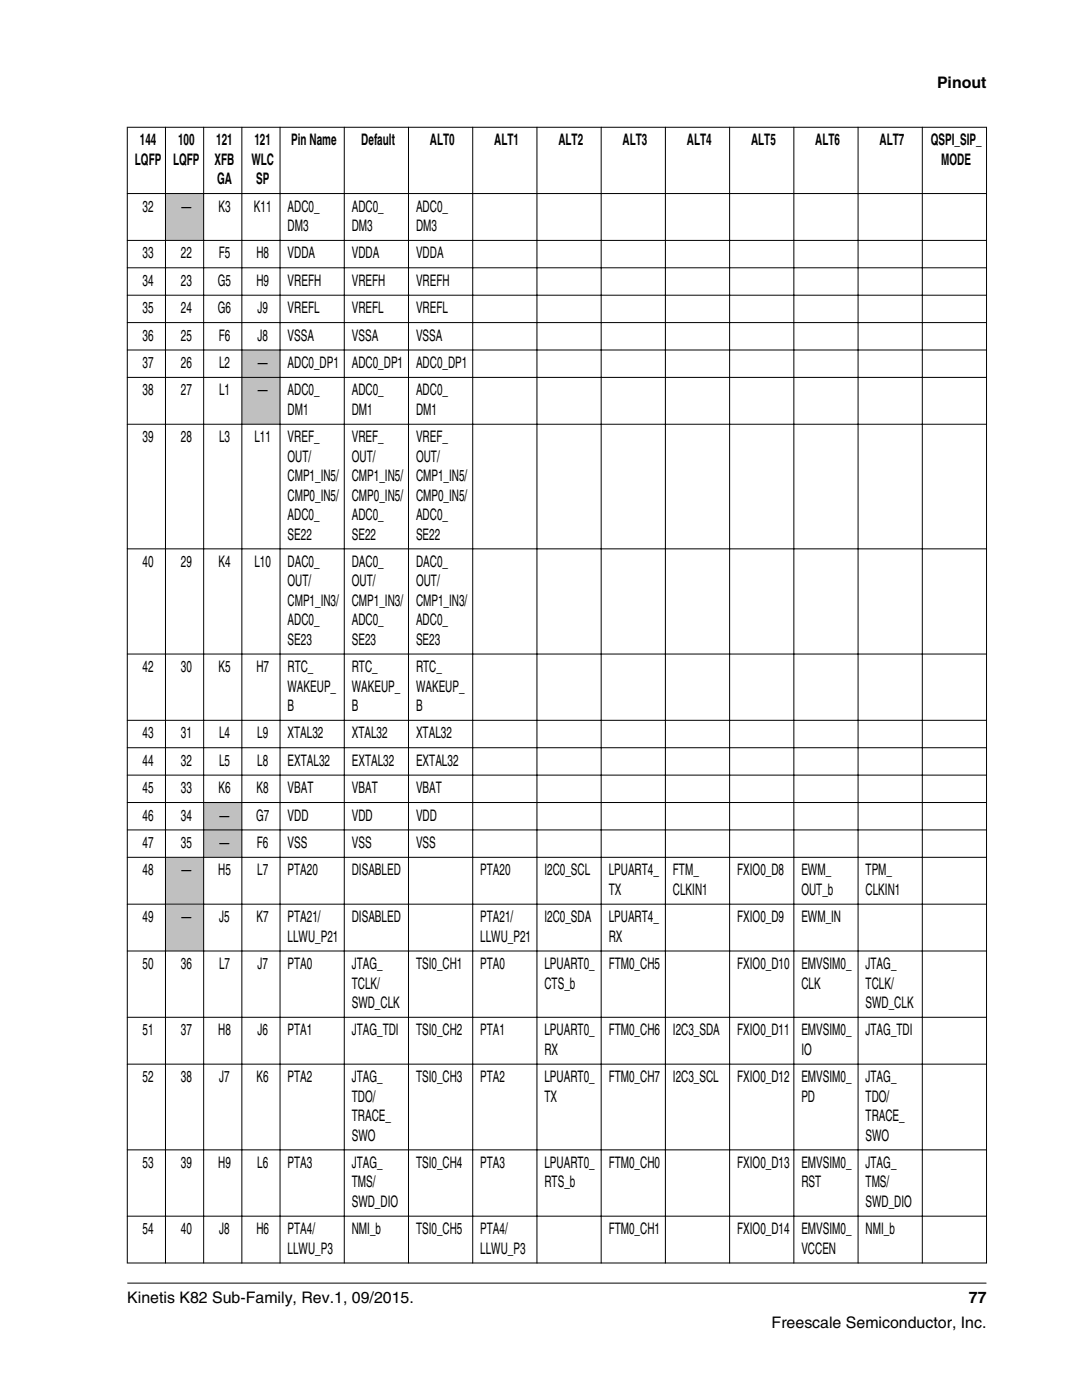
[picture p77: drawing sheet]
<svg xmlns="http://www.w3.org/2000/svg" width="216mm" height="279mm" viewBox="0 0 216 279" stroke-linecap="round" stroke-linejoin="round" font-family="sans-serif">
<defs><g id="words">
<g font-size="3.2">
<text x="187" y="17.5">Pinout</text>
<text x="27.9" y="29">144</text>
<text x="35.5" y="29">100</text>
<text x="43.1" y="29">121</text>
<text x="50.8" y="29">121</text>
<text x="58.1" y="29">Pin Name</text>
<text x="72.1" y="29">Default</text>
<text x="85.8" y="29">ALT0</text>
<text x="98.6" y="29">ALT1</text>
<text x="111.4" y="29">ALT2</text>
<text x="124.2" y="29">ALT3</text>
<text x="137.1" y="29">ALT4</text>
<text x="149.9" y="29">ALT5</text>
<text x="162.7" y="29">ALT6</text>
<text x="175.5" y="29">ALT7</text>
<text x="185.7" y="29">QSPI_SIP_</text>
<text x="26.9" y="32.9">LQFP</text>
<text x="34.5" y="32.9">LQFP</text>
<text x="42.8" y="32.9">XFB</text>
<text x="50.2" y="32.9">WLC</text>
<text x="187.8" y="32.9">MODE</text>
<text x="43.3" y="36.8">GA</text>
<text x="51.1" y="36.8">SP</text>
<text x="28.5" y="42.2">32</text>
<text x="36.2" y="42.2">—</text>
<text x="43.6" y="42.2">K3</text>
<text x="50.7" y="42.2">K11</text>
<text x="57.4" y="42.2">ADC0_</text>
<text x="57.4" y="46.1">DM3</text>
<text x="70.2" y="42.2">ADC0_</text>
<text x="70.2" y="46.1">DM3</text>
<text x="83" y="42.2">ADC0_</text>
<text x="83" y="46.1">DM3</text>
<text x="28.5" y="51.6">33</text>
<text x="36.1" y="51.6">22</text>
<text x="43.6" y="51.6">F5</text>
<text x="51.2" y="51.6">H8</text>
<text x="57.4" y="51.6">VDDA</text>
<text x="70.2" y="51.6">VDDA</text>
<text x="83" y="51.6">VDDA</text>
<text x="28.5" y="57.1">34</text>
<text x="36.1" y="57.1">23</text>
<text x="43.5" y="57.1">G5</text>
<text x="51.2" y="57.1">H9</text>
<text x="57.4" y="57.1">VREFH</text>
<text x="70.2" y="57.1">VREFH</text>
<text x="83" y="57.1">VREFH</text>
<text x="28.5" y="62.5">35</text>
<text x="36.1" y="62.5">24</text>
<text x="43.5" y="62.5">G6</text>
<text x="51.4" y="62.5">J9</text>
<text x="57.4" y="62.5">VREFL</text>
<text x="70.2" y="62.5">VREFL</text>
<text x="83" y="62.5">VREFL</text>
<text x="28.5" y="68">36</text>
<text x="36.1" y="68">25</text>
<text x="43.6" y="68">F6</text>
<text x="51.4" y="68">J8</text>
<text x="57.4" y="68">VSSA</text>
<text x="70.2" y="68">VSSA</text>
<text x="83" y="68">VSSA</text>
<text x="28.5" y="73.5">37</text>
<text x="36.1" y="73.5">26</text>
<text x="43.7" y="73.5">L2</text>
<text x="51.4" y="73.5">—</text>
<text x="57.4" y="73.5">ADC0_DP1</text>
<text x="70.2" y="73.5">ADC0_DP1</text>
<text x="83" y="73.5">ADC0_DP1</text>
<text x="28.5" y="78.9">38</text>
<text x="36.1" y="78.9">27</text>
<text x="43.7" y="78.9">L1</text>
<text x="51.4" y="78.9">—</text>
<text x="57.4" y="78.9">ADC0_</text>
<text x="57.4" y="82.8">DM1</text>
<text x="70.2" y="78.9">ADC0_</text>
<text x="70.2" y="82.8">DM1</text>
<text x="83" y="78.9">ADC0_</text>
<text x="83" y="82.8">DM1</text>
<text x="28.5" y="88.3">39</text>
<text x="36.1" y="88.3">28</text>
<text x="43.7" y="88.3">L3</text>
<text x="50.8" y="88.3">L11</text>
<text x="57.4" y="88.3">VREF_</text>
<text x="70.2" y="88.3">VREF_</text>
<text x="83" y="88.3">VREF_</text>
<text x="57.4" y="92.2">OUT/</text>
<text x="70.2" y="92.2">OUT/</text>
<text x="83" y="92.2">OUT/</text>
<text x="57.4" y="96">CMP1_IN5/</text>
<text x="57.4" y="99.9">CMP0_IN5/</text>
<text x="70.2" y="96">CMP1_IN5/</text>
<text x="70.2" y="99.9">CMP0_IN5/</text>
<text x="83" y="96">CMP1_IN5/</text>
<text x="83" y="99.9">CMP0_IN5/</text>
<text x="57.4" y="103.8">ADC0_</text>
<text x="57.4" y="107.7">SE22</text>
<text x="70.2" y="103.8">ADC0_</text>
<text x="70.2" y="107.7">SE22</text>
<text x="83" y="103.8">ADC0_</text>
<text x="83" y="107.7">SE22</text>
<text x="28.5" y="113.1">40</text>
<text x="36.1" y="113.1">29</text>
<text x="43.6" y="113.1">K4</text>
<text x="50.8" y="113.1">L10</text>
<text x="57.4" y="113.1">DAC0_</text>
<text x="70.2" y="113.1">DAC0_</text>
<text x="83" y="113.1">DAC0_</text>
<text x="57.4" y="117">OUT/</text>
<text x="70.2" y="117">OUT/</text>
<text x="83" y="117">OUT/</text>
<text x="57.4" y="120.9">CMP1_IN3/</text>
<text x="57.4" y="124.8">ADC0_</text>
<text x="70.2" y="120.9">CMP1_IN3/</text>
<text x="70.2" y="124.8">ADC0_</text>
<text x="83" y="120.9">CMP1_IN3/</text>
<text x="83" y="124.8">ADC0_</text>
<text x="57.4" y="128.7">SE23</text>
<text x="70.2" y="128.7">SE23</text>
<text x="83" y="128.7">SE23</text>
<text x="28.5" y="134.1">42</text>
<text x="36.1" y="134.1">30</text>
<text x="43.6" y="134.1">K5</text>
<text x="51.2" y="134.1">H7</text>
<text x="57.4" y="134.1">RTC_</text>
<text x="70.2" y="134.1">RTC_</text>
<text x="83" y="134.1">RTC_</text>
<text x="57.4" y="138">WAKEUP_</text>
<text x="57.4" y="141.9">B</text>
<text x="70.2" y="138">WAKEUP_</text>
<text x="70.2" y="141.9">B</text>
<text x="83" y="138">WAKEUP_</text>
<text x="83" y="141.9">B</text>
<text x="28.5" y="147.4">43</text>
<text x="36.1" y="147.4">31</text>
<text x="43.7" y="147.4">L4</text>
<text x="51.3" y="147.4">L9</text>
<text x="57.4" y="147.4">XTAL32</text>
<text x="70.2" y="147.4">XTAL32</text>
<text x="83" y="147.4">XTAL32</text>
<text x="28.5" y="152.8">44</text>
<text x="36.1" y="152.8">32</text>
<text x="43.7" y="152.8">L5</text>
<text x="51.3" y="152.8">L8</text>
<text x="57.4" y="152.8">EXTAL32</text>
<text x="70.2" y="152.8">EXTAL32</text>
<text x="83" y="152.8">EXTAL32</text>
<text x="28.5" y="158.3">45</text>
<text x="36.1" y="158.3">33</text>
<text x="43.6" y="158.3">K6</text>
<text x="51.2" y="158.3">K8</text>
<text x="57.4" y="158.3">VBAT</text>
<text x="70.2" y="158.3">VBAT</text>
<text x="83" y="158.3">VBAT</text>
<text x="28.5" y="163.8">46</text>
<text x="36.1" y="163.8">34</text>
<text x="43.8" y="163.8">—</text>
<text x="51.1" y="163.8">G7</text>
<text x="57.4" y="163.8">VDD</text>
<text x="70.2" y="163.8">VDD</text>
<text x="83" y="163.8">VDD</text>
<text x="28.5" y="169.2">47</text>
<text x="36.1" y="169.2">35</text>
<text x="43.8" y="169.2">—</text>
<text x="51.3" y="169.2">F6</text>
<text x="57.4" y="169.2">VSS</text>
<text x="70.2" y="169.2">VSS</text>
<text x="83" y="169.2">VSS</text>
<text x="28.5" y="174.7">48</text>
<text x="36.2" y="174.7">—</text>
<text x="43.5" y="174.7">H5</text>
<text x="51.3" y="174.7">L7</text>
<text x="57.4" y="174.7">PTA20</text>
<text x="70.2" y="174.7">DISABLED</text>
<text x="95.8" y="174.7">PTA20</text>
<text x="108.6" y="174.7">I2C0_SCL</text>
<text x="121.5" y="174.7">LPUART4_</text>
<text x="121.5" y="178.6">TX</text>
<text x="134.3" y="174.7">FTM_</text>
<text x="134.3" y="178.6">CLKIN1</text>
<text x="147.1" y="174.7">FXIO0_D8</text>
<text x="159.9" y="174.7">EWM_</text>
<text x="159.9" y="178.6">OUT_b</text>
<text x="172.7" y="174.7">TPM_</text>
<text x="172.7" y="178.6">CLKIN1</text>
<text x="28.5" y="184.1">49</text>
<text x="36.2" y="184.1">—</text>
<text x="43.8" y="184.1">J5</text>
<text x="51.2" y="184.1">K7</text>
<text x="57.4" y="184.1">PTA21/</text>
<text x="70.2" y="184.1">DISABLED</text>
<text x="95.8" y="184.1">PTA21/</text>
<text x="108.6" y="184.1">I2C0_SDA</text>
<text x="121.5" y="184.1">LPUART4_</text>
<text x="147.1" y="184.1">FXIO0_D9</text>
<text x="159.9" y="184.1">EWM_IN</text>
<text x="57.4" y="187.9">LLWU_P21</text>
<text x="95.8" y="187.9">LLWU_P21</text>
<text x="121.5" y="187.9">RX</text>
<text x="28.5" y="193.4">50</text>
<text x="36.1" y="193.4">36</text>
<text x="43.7" y="193.4">L7</text>
<text x="51.4" y="193.4">J7</text>
<text x="57.4" y="193.4">PTA0</text>
<text x="70.2" y="193.4">JTAG_</text>
<text x="70.2" y="197.3">TCLK/</text>
<text x="83" y="193.4">TSI0_CH1</text>
<text x="95.8" y="193.4">PTA0</text>
<text x="108.6" y="193.4">LPUART0_</text>
<text x="108.6" y="197.3">CTS_b</text>
<text x="121.5" y="193.4">FTM0_CH5</text>
<text x="147.1" y="193.4">FXIO0_D10</text>
<text x="159.9" y="193.4">EMVSIM0_</text>
<text x="159.9" y="197.3">CLK</text>
<text x="172.7" y="193.4">JTAG_</text>
<text x="172.7" y="197.3">TCLK/</text>
<text x="70.2" y="201.2">SWD_CLK</text>
<text x="172.7" y="201.2">SWD_CLK</text>
<text x="28.5" y="206.6">51</text>
<text x="36.1" y="206.6">37</text>
<text x="43.5" y="206.6">H8</text>
<text x="51.4" y="206.6">J6</text>
<text x="57.4" y="206.6">PTA1</text>
<text x="70.2" y="206.6">JTAG_TDI</text>
<text x="83" y="206.6">TSI0_CH2</text>
<text x="95.8" y="206.6">PTA1</text>
<text x="108.6" y="206.6">LPUART0_</text>
<text x="121.5" y="206.6">FTM0_CH6</text>
<text x="134.3" y="206.6">I2C3_SDA</text>
<text x="147.1" y="206.6">FXIO0_D11</text>
<text x="159.9" y="206.6">EMVSIM0_</text>
<text x="172.7" y="206.6">JTAG_TDI</text>
<text x="28.5" y="216">52</text>
<text x="36.1" y="216">38</text>
<text x="43.8" y="216">J7</text>
<text x="51.2" y="216">K6</text>
<text x="57.4" y="216">PTA2</text>
<text x="70.2" y="216">JTAG_</text>
<text x="83" y="216">TSI0_CH3</text>
<text x="95.8" y="216">PTA2</text>
<text x="108.6" y="210.5">RX</text>
<text x="108.6" y="216">LPUART0_</text>
<text x="121.5" y="216">FTM0_CH7</text>
<text x="134.3" y="216">I2C3_SCL</text>
<text x="147.1" y="216">FXIO0_D12</text>
<text x="159.9" y="210.5">IO</text>
<text x="159.9" y="216">EMVSIM0_</text>
<text x="172.7" y="216">JTAG_</text>
<text x="70.2" y="219.9">TDO/</text>
<text x="108.6" y="219.9">TX</text>
<text x="159.9" y="219.9">PD</text>
<text x="172.7" y="219.9">TDO/</text>
<text x="70.2" y="223.7">TRACE_</text>
<text x="70.2" y="227.6">SWO</text>
<text x="172.7" y="223.7">TRACE_</text>
<text x="172.7" y="227.6">SWO</text>
<text x="28.5" y="233.1">53</text>
<text x="36.1" y="233.1">39</text>
<text x="43.5" y="233.1">H9</text>
<text x="51.3" y="233.1">L6</text>
<text x="57.4" y="233.1">PTA3</text>
<text x="70.2" y="233.1">JTAG_</text>
<text x="83" y="233.1">TSI0_CH4</text>
<text x="95.8" y="233.1">PTA3</text>
<text x="108.6" y="233.1">LPUART0_</text>
<text x="121.5" y="233.1">FTM0_CH0</text>
<text x="147.1" y="233.1">FXIO0_D13</text>
<text x="159.9" y="233.1">EMVSIM0_</text>
<text x="172.7" y="233.1">JTAG_</text>
<text x="70.2" y="237">TMS/</text>
<text x="108.6" y="237">RTS_b</text>
<text x="159.9" y="237">RST</text>
<text x="172.7" y="237">TMS/</text>
<text x="70.2" y="240.9">SWD_DIO</text>
<text x="172.7" y="240.9">SWD_DIO</text>
<text x="28.5" y="246.3">54</text>
<text x="36.1" y="246.3">40</text>
<text x="43.8" y="246.3">J8</text>
<text x="51.2" y="246.3">H6</text>
<text x="57.4" y="246.3">PTA4/</text>
<text x="57.4" y="250.2">LLWU_P3</text>
<text x="70.2" y="246.3">NMI_b</text>
<text x="83" y="246.3">TSI0_CH5</text>
<text x="95.8" y="246.3">PTA4/</text>
<text x="95.8" y="250.2">LLWU_P3</text>
<text x="121.5" y="246.3">FTM0_CH1</text>
<text x="147.1" y="246.3">FXIO0_D14</text>
<text x="159.9" y="246.3">EMVSIM0_</text>
<text x="159.9" y="250.2">VCCEN</text>
<text x="172.7" y="246.3">NMI_b</text>
<text x="25.4" y="260">Kinetis K82 Sub-Family, Rev.1, 09/2015.</text>
<text x="193.3" y="260">77</text>
<text x="154" y="265">Freescale Semiconductor, Inc.</text>
</g>
</g></defs>
<g fill="#c0c0c0">
<path d="M33.1 38.7h7.5v9.2h-7.5z" fill-rule="evenodd"/>
<path d="M48.3 69.9h7.5v5.3h-7.5z" fill-rule="evenodd"/>
<path d="M48.3 75.4h7.5v9.2h-7.5z" fill-rule="evenodd"/>
<path d="M40.7 160.2h7.5v5.3h-7.5z" fill-rule="evenodd"/>
<path d="M40.7 165.7h7.5v5.3h-7.5z" fill-rule="evenodd"/>
<path d="M33.1 171.2h7.5v9.2h-7.5z" fill-rule="evenodd"/>
<path d="M33.1 180.5h7.5v9.2h-7.5z" fill-rule="evenodd"/>
</g>
<g fill="none" stroke="#000" stroke-width=".2">
<path d="M25.3 25.4h171.6M25.3 38.6h171.6M25.4 25.3v226.8M33 25.3v226.8M40.6 25.3v226.8M48.3 25.3v226.8M55.9 25.3v226.8M68.7 25.3v226.8M81.5 25.3v226.8M94.3 25.3v226.8M107.1 25.3v226.8M120 25.3v226.8"/>
<path d="M132.8 25.3v226.8M145.6 25.3v226.8M158.4 25.3v226.8M171.2 25.3v226.8M184 25.3v226.8M196.8 25.3v226.8M25.3 48h171.6M25.3 53.4h171.6M25.3 58.9h171.6M25.3 64.4h171.6M25.3 69.8h171.6M25.3 75.3h171.6"/>
<path d="M25.3 84.7h171.6M25.3 109.5h171.6M25.3 130.5h171.6M25.3 143.8h171.6M25.3 149.2h171.6M25.3 154.7h171.6M25.3 160.2h171.6M25.3 165.6h171.6M25.3 171.1h171.6M25.3 180.4h171.6M25.3 189.8h171.6M25.3 203h171.6"/>
<path d="M25.3 212.4h171.6M25.3 229.5h171.6M25.3 242.7h171.6M25.3 252.1h171.6M25.4 256.1h171.4"/>
</g>
<use href="#words"/>
</svg>
